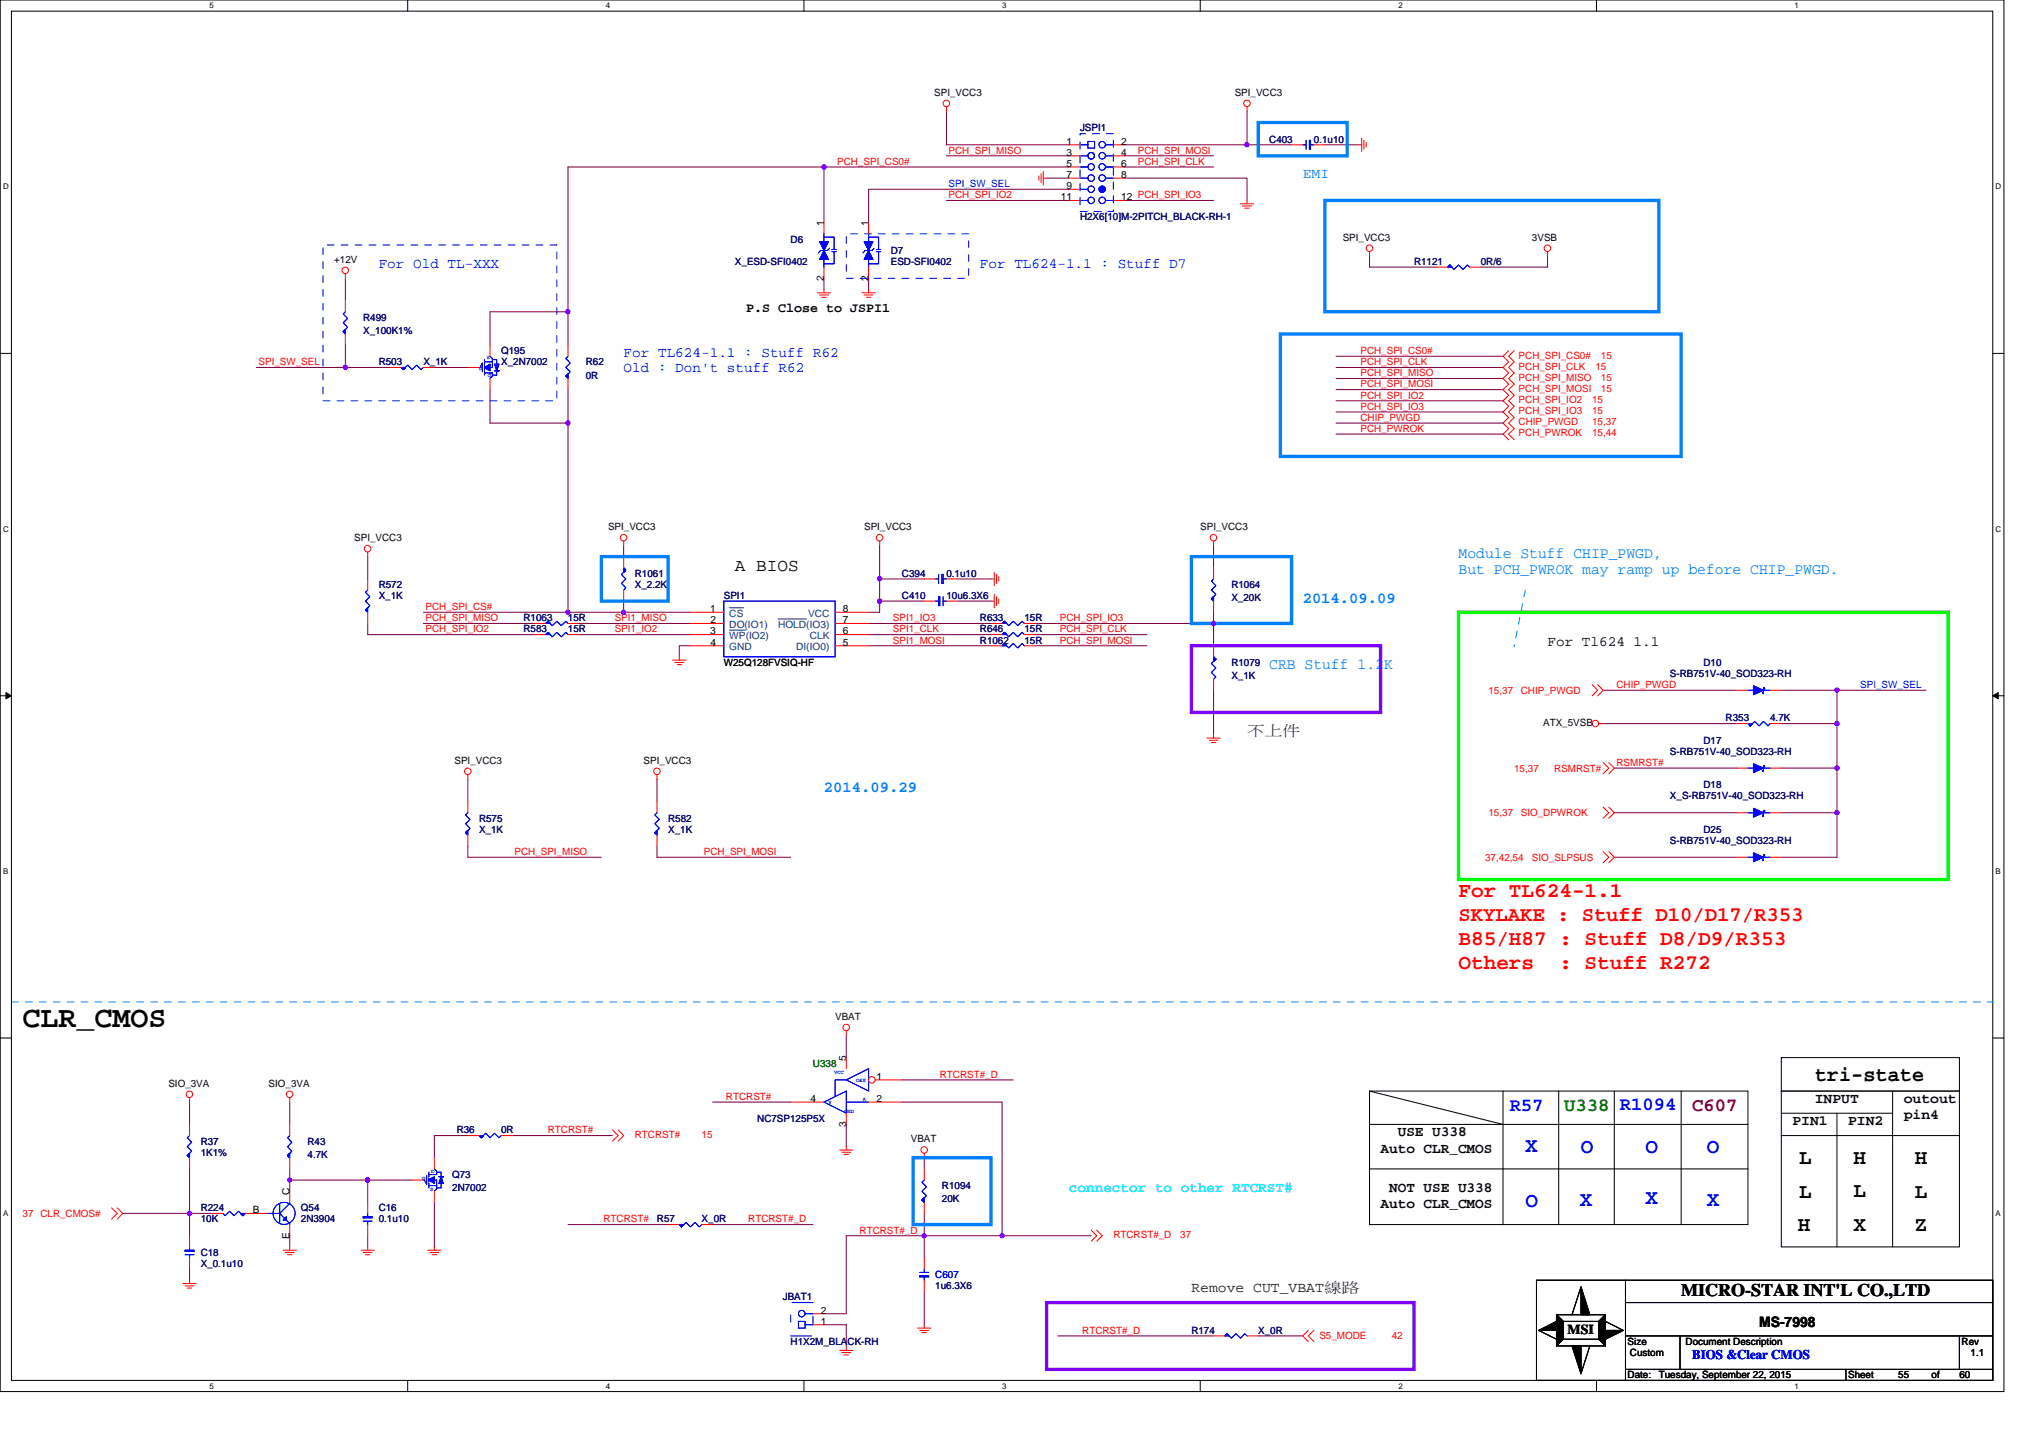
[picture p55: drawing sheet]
<svg xmlns="http://www.w3.org/2000/svg" width="297mm" height="210mm" viewBox="0 0 297 210" stroke-linecap="round" stroke-linejoin="round" font-family="sans-serif">
<defs><g id="words">
<text font-size="4.4" x="3.3" y="150">CLR_CMOS</text>
<g font-size="3.1" fill="#f00">
<text x="213" y="131">For TL624-1.1</text>
<text x="213" y="134.5">SKYLAKE : Stuff D10/D17/R353</text>
<text x="213" y="138">B85/H87 : Stuff D8/D9/R353</text>
<text x="213" y="141.5">Others</text>
<text x="227.7" y="141.5">: Stuff R272</text>
</g>
<g font-size="3.1">
<text x="265" y="157.8">tri-state</text>
<text x="262.7" y="170">L</text>
<text x="270.7" y="170">H</text>
<text x="279.6" y="170">H</text>
<text x="262.6" y="179.8">H</text>
<text x="262.7" y="174.9">L</text>
<text x="270.7" y="174.7">L</text>
<text x="270.7" y="179.8">X</text>
<text x="279.6" y="174.9">L</text>
<text x="279.6" y="179.8">Z</text>
</g>
<g font-size="3.1" fill="#00f">
<text x="222.8" y="168.2">X</text>
<text x="230.9" y="168.4">O</text>
<text x="240.3" y="168.4">O</text>
<text x="249.3" y="168.4">O</text>
<text x="222.8" y="176.2">O</text>
<text x="230.7" y="176">X</text>
<text x="240.3" y="175.9">X</text>
<text x="249.3" y="176">X</text>
</g>
<g font-size="2.8" fill="#00f">
<text x="220.5" y="162.2">R57</text>
<text x="236.6" y="162.1">R1094</text>
</g>
<text font-size="2.8" fill="#008000" x="228.4" y="162.2">U338</text>
<text font-size="2.8" fill="#800000" x="247.1" y="162.2">C607</text>
<g font-size="2.6">
<text x="107.3" y="83.4">A BIOS</text>
<text x="245.5" y="189.3">MICRO-STAR INT'L CO.,LTD</text>
</g>
<g font-size="2.3" fill="#0080ff">
<text x="213" y="81.4">Module Stuff CHIP_PWGD,</text>
<text x="213" y="83.9">But PCH_PWROK may ramp up before CHIP_PWGD.</text>
<text x="190.2" y="88.1">2014.09.09</text>
<text x="185.4" y="97.7">CRB Stuff 1.2K</text>
<text x="120.3" y="115.7">2014.09.29</text>
</g>
<text font-size="2.1" fill="#0080ff" x="190.2" y="26.1">EMI</text>
<g font-size="2.1" fill="#00f">
<text x="55.3" y="39.1">For Old TL-XXX</text>
<text x="143.1" y="39.1">For TL624-1.1 : Stuff D7</text>
<text x="91.1" y="52.1">For TL624-1.1 : Stuff R62</text>
<text x="91.1" y="54.3">Old : Don't stuff R62</text>
</g>
<g font-size="2.1">
<text x="226" y="94.3">For Tl624 1.1</text>
<text x="265" y="161.1">INPUT</text>
<text x="278" y="161.1">outout</text>
<text x="204.1" y="165.9">USE U338</text>
<text x="261.8" y="164.3">PIN1</text>
<text x="269.9" y="164.3">PIN2</text>
<text x="278" y="163.5">pin4</text>
<text x="201.6" y="168.3">Auto CLR_CMOS</text>
<text x="201.6" y="176.5">Auto CLR_CMOS</text>
<text x="202.9" y="174.1">NOT USE U338</text>
<text x="256.9" y="193.8">MS-7998</text>
</g>
<g font-size="2.1" fill="#004000">
<text x="182.1" y="107.3">不上件</text>
<text x="174" y="188.6">Remove CUT_VBAT線路</text>
</g>
<text font-size="2.1" fill="#0ff" x="156.1" y="174.1">connector to other RTCRST#</text>
<text font-size="2" x="228.9" y="194.8">MSI</text>
<text font-size="1.9" x="109" y="45.5">P.S Close to JSPI1</text>
<text font-size="1.9" fill="#00f" x="247.1" y="198.5">BIOS &amp;Clear CMOS</text>
<g font-size="1.5">
<text x="136.4" y="14">SPI_VCC3</text>
<text x="180.3" y="14">SPI_VCC3</text>
<text x="155.8" y="21.1">1</text>
<text x="155.8" y="22.7">3</text>
<text x="163.7" y="21.1">2</text>
<text x="163.7" y="22.7">4</text>
<text x="154.9" y="29.3">11</text>
<text x="155.8" y="26">7</text>
<text x="155.8" y="24.4">5</text>
<text x="155.8" y="27.6">9</text>
<text x="163.7" y="24.4">6</text>
<text x="163.7" y="26">8</text>
<text x="163.7" y="29.3">12 PCH_SPI_IO3</text>
<text x="120.3" y="33" transform="rotate(-90 120.3 33)">1</text>
<text x="126.8" y="33" transform="rotate(-90 126.8 33)">1</text>
<text x="196.1" y="35.1">SPI_VCC3</text>
<text x="223.7" y="35.1">3VSB</text>
<text x="48.8" y="38.4">+12V</text>
<text x="120.3" y="41" transform="rotate(-90 120.3 41)">2</text>
<text x="126.8" y="41" transform="rotate(-90 126.8 41)">2</text>
<text x="88.8" y="77.4">SPI_VCC3</text>
<text x="126.2" y="77.4">SPI_VCC3</text>
<text x="175.3" y="77.4">SPI_VCC3</text>
<text x="51.7" y="79">SPI_VCC3</text>
<text x="103.7" y="89.4">1</text>
<text x="123.1" y="89.4">8</text>
<text x="103.7" y="92.6">3</text>
<text x="103.7" y="91">2</text>
<text x="103.7" y="94.3">4</text>
<text x="123.1" y="94.3">5</text>
<text x="123.1" y="91">7</text>
<text x="123.1" y="92.6">6</text>
<text x="105.7" y="97.2">W25Q128FVSIQ-HF</text>
<text x="225.4" y="106">ATX_5VSB</text>
<text x="66.4" y="111.5">SPI_VCC3</text>
<text x="94" y="111.5">SPI_VCC3</text>
<text x="122" y="148.9">VBAT</text>
<text x="123.6" y="154.9" transform="rotate(-90 123.6 154.9)">5</text>
<text x="24.6" y="158.7">SIO_3VA</text>
<text x="39.2" y="158.7">SIO_3VA</text>
<text x="118.4" y="160.9">4</text>
<text x="128" y="157.7">1</text>
<text x="128" y="160.9">2</text>
<text x="123.6" y="164.5" transform="rotate(-90 123.6 164.5)">3</text>
<text x="133" y="166.8">VBAT</text>
<text x="36.9" y="177.2">B</text>
<text x="42.3" y="174.4" transform="rotate(-90 42.3 174.4)">C</text>
<text x="42.3" y="181" transform="rotate(-90 42.3 181)">E</text>
<text x="119.9" y="191.8">2</text>
<text x="119.9" y="193.4">1</text>
<text x="237.7" y="196.4">Size</text>
<text x="246.2" y="196.4">Document Description</text>
<text x="286.5" y="196.4">Rev</text>
<text x="237.7" y="201.3">Date:</text>
<text x="238" y="198">Custom</text>
<text x="242.2" y="201.3">Tuesday, September 22, 2015</text>
<text x="269.9" y="201.3">Sheet</text>
<text x="277.2" y="201.3">55</text>
<text x="282.1" y="201.3">of</text>
<text x="286.1" y="201.3">60</text>
<text x="287.8" y="198">1.1</text>
</g>
<g font-size="1.5" fill="#f00">
<text x="138.5" y="22.4">PCH_SPI_MISO</text>
<text x="166.2" y="22.4">PCH_SPI_MOSI</text>
<text x="122.3" y="24.1">PCH_SPI_CS0#</text>
<text x="138.5" y="29">PCH_SPI_IO2</text>
<text x="166.2" y="24.1">PCH_SPI_CLK</text>
<text x="37.8" y="53.3">SPI_SW_SEL</text>
<text x="198.7" y="51.7">PCH_SPI_CS0#</text>
<text x="198.7" y="53.3">PCH_SPI_CLK</text>
<text x="221.8" y="52.4">PCH_SPI_CS0#</text>
<text x="221.8" y="54">PCH_SPI_CLK</text>
<text x="233" y="54">15</text>
<text x="233.8" y="52.4">15</text>
<text x="198.7" y="56.6">PCH_SPI_MOSI</text>
<text x="198.7" y="54.9">PCH_SPI_MISO</text>
<text x="198.7" y="58.2">PCH_SPI_IO2</text>
<text x="198.7" y="59.8">PCH_SPI_IO3</text>
<text x="221.8" y="57.2">PCH_SPI_MOSI</text>
<text x="221.8" y="55.6">PCH_SPI_MISO</text>
<text x="221.8" y="58.9">PCH_SPI_IO2</text>
<text x="232.5" y="58.9">15</text>
<text x="233.8" y="57.2">15</text>
<text x="233.8" y="55.6">15</text>
<text x="198.7" y="61.5">CHIP_PWGD</text>
<text x="198.7" y="63.1">PCH_PWROK</text>
<text x="221.8" y="60.5">PCH_SPI_IO3</text>
<text x="221.8" y="62.1">CHIP_PWGD</text>
<text x="221.8" y="63.7">PCH_PWROK</text>
<text x="232.5" y="60.5">15</text>
<text x="232.5" y="62.1">15,37</text>
<text x="232.5" y="63.7">15,44</text>
<text x="62.1" y="89.1">PCH_SPI_CS#</text>
<text x="62.1" y="92.4">PCH_SPI_IO2</text>
<text x="62.1" y="90.7">PCH_SPI_MISO</text>
<text x="89.8" y="90.7">SPI1_MISO</text>
<text x="89.8" y="92.4">SPI1_IO2</text>
<text x="130.4" y="90.7">SPI1_IO3</text>
<text x="130.4" y="94">SPI1_MOSI</text>
<text x="130.4" y="92.4">SPI1_CLK</text>
<text x="154.8" y="90.7">PCH_SPI_IO3</text>
<text x="154.8" y="92.4">PCH_SPI_CLK</text>
<text x="154.8" y="94">PCH_SPI_MOSI</text>
<text x="217.4" y="101.3">15,37</text>
<text x="222.1" y="101.3">CHIP_PWGD</text>
<text x="236.1" y="100.5">CHIP_PWGD</text>
<text x="221.1" y="112.7">15,37</text>
<text x="227" y="112.7">RSMRST#</text>
<text x="236.1" y="111.8">RSMRST#</text>
<text x="217.4" y="119.2">15,37</text>
<text x="222.1" y="119.2">SIO_DPWROK</text>
<text x="75.1" y="124.9">PCH_SPI_MISO</text>
<text x="102.8" y="124.9">PCH_SPI_MOSI</text>
<text x="216.9" y="125.7">37,42,54</text>
<text x="223.7" y="125.7">SIO_SLPSUS</text>
<text x="106" y="160.6">RTCRST#</text>
<text x="137.2" y="157.4">RTCRST#_D</text>
<text x="80" y="165.5">RTCRST#</text>
<text x="92.7" y="166.2">RTCRST#</text>
<text x="102.5" y="166.2">15</text>
<text x="3.3" y="177.7">37 CLR_CMOS#</text>
<text x="88.1" y="178.5">RTCRST#</text>
<text x="109.3" y="178.5">RTCRST#_D</text>
<text x="125.5" y="180.1">RTCRST#_D</text>
<text x="162.6" y="180.8">RTCRST#_D</text>
<text x="172.4" y="180.8">37</text>
<text x="158" y="194.8">RTCRST#_D</text>
<text x="192.7" y="195.6">S5_MODE</text>
<text x="203.2" y="195.6">42</text>
</g>
<g font-size="1.5" fill="#000080">
<text x="157.7" y="19.2">JSPI1</text>
<text x="185.4" y="20.8">C403</text>
<text x="191.9" y="20.8">0.1u10</text>
<text x="115.5" y="35.5">D6</text>
<text x="157.7" y="32.2">H2X6[10]M-2PITCH_BLACK-RH-1</text>
<text x="107.3" y="38.7">X_ESD-SFI0402</text>
<text x="130.1" y="37.1">D7</text>
<text x="130.1" y="38.7">ESD-SFI0402</text>
<text x="206.5" y="38.7">R1121</text>
<text x="216.3" y="38.7">0R/6</text>
<text x="53" y="46.8">R499</text>
<text x="53" y="48.8">X_100K1%</text>
<text x="55.3" y="53.3">R503</text>
<text x="61.8" y="53.3">X_1K</text>
<text x="73.2" y="51.7">Q195</text>
<text x="73.2" y="53.3">X_2N7002</text>
<text x="85.6" y="53.3">R62</text>
<text x="85.6" y="55.3">0R</text>
<text x="55.3" y="85.9">R572</text>
<text x="55.3" y="87.5">X_1K</text>
<text x="92.7" y="84.2">R1061</text>
<text x="92.7" y="85.9">X_2.2K</text>
<text x="105.7" y="87.5">SPI1</text>
<text x="131.7" y="84.2">C394</text>
<text x="131.7" y="87.5">C410</text>
<text x="138.2" y="84.2">0.1u10</text>
<text x="138.2" y="87.5">10u6.3X6</text>
<text x="179.8" y="85.9">R1064</text>
<text x="179.8" y="87.8">X_20K</text>
<text x="76.5" y="92.4">R583</text>
<text x="76.5" y="90.7">R1063</text>
<text x="82.9" y="90.7">15R</text>
<text x="82.9" y="92.4">15R</text>
<text x="143.1" y="92.4">R646</text>
<text x="143.1" y="90.7">R633</text>
<text x="143.1" y="94">R1062</text>
<text x="149.6" y="94">15R</text>
<text x="149.6" y="92.4">15R</text>
<text x="149.6" y="90.7">15R</text>
<text x="179.8" y="97.2">R1079</text>
<text x="179.8" y="99.2">X_1K</text>
<text x="243.9" y="98.8">S-RB751V-40_SOD323-RH</text>
<text x="248.8" y="97.2">D10</text>
<text x="252" y="105.3">R353</text>
<text x="258.5" y="105.3">4.7K</text>
<text x="243.9" y="110.2">S-RB751V-40_SOD323-RH</text>
<text x="248.8" y="108.6">D17</text>
<text x="70" y="120">R575</text>
<text x="97.6" y="120">R582</text>
<text x="243.9" y="116.7">X_S-RB751V-40_SOD323-RH</text>
<text x="248.8" y="115.1">D18</text>
<text x="70" y="121.6">X_1K</text>
<text x="97.6" y="121.6">X_1K</text>
<text x="243.9" y="123.2">S-RB751V-40_SOD323-RH</text>
<text x="248.8" y="121.6">D25</text>
<text x="29.3" y="167.1">R37</text>
<text x="44.9" y="167.1">R43</text>
<text x="66.7" y="165.5">R36</text>
<text x="73.2" y="165.5">0R</text>
<text x="110.6" y="163.9">NC7SP125P5X</text>
<text x="29.3" y="168.8">1K1%</text>
<text x="44.9" y="169.1">4.7K</text>
<text x="66" y="172">Q73</text>
<text x="66" y="173.9">2N7002</text>
<text x="137.6" y="173.6">R1094</text>
<text x="29.3" y="176.9">R224</text>
<text x="29.3" y="178.5">10K</text>
<text x="43.9" y="176.9">Q54</text>
<text x="43.9" y="178.5">2N3904</text>
<text x="55.3" y="176.9">C16</text>
<text x="55.3" y="178.5">0.1u10</text>
<text x="95.9" y="178.5">R57</text>
<text x="102.5" y="178.5">X_0R</text>
<text x="137.6" y="175.6">20K</text>
<text x="29.3" y="183.4">C18</text>
<text x="29.3" y="185">X_0.1u10</text>
<text x="114.3" y="189.9">JBAT1</text>
<text x="136.6" y="188.3">1u6.3X6</text>
<text x="115.5" y="196.4">H1X2M_BLACK-RH</text>
<text x="174" y="194.8">R174</text>
<text x="183.7" y="194.8">X_0R</text>
</g>
<g font-size="1.5" fill="#00f">
<text x="138.5" y="27.3">SPI_SW_SEL</text>
<text x="271.7" y="100.5">SPI_SW_SEL</text>
<text x="136.6" y="186.6">C607</text>
</g>
<g font-size="1.5" fill="#004080">
<text x="106.5" y="90.1">CS</text>
<text x="106.5" y="91.7">DO(IO1)</text>
<text x="106.5" y="93.3">WP(IO2)</text>
<text x="106.5" y="95">GND</text>
<text x="113.6" y="91.7">HOLD(IO3)</text>
<text x="116.3" y="95">DI(IO0)</text>
<text x="118" y="90.1">VCC</text>
<text x="118.3" y="93.3">CLK</text>
</g>
<text font-size="1.5" fill="#008000" x="118.7" y="155.7">U338</text>
<g font-size="1.2">
<text x="30.6" y="1.2">5</text>
<text x="88.5" y="1.2">4</text>
<text x="146.3" y="1.2">3</text>
<text x="204.2" y="1.2">2</text>
<text x="262.1" y="1.2">1</text>
<text x=".5" y="27.6">D</text>
<text x="291.4" y="27.6">D</text>
<text x=".5" y="77.6">C</text>
<text x="291.4" y="77.6">C</text>
<text x=".5" y="127.6">B</text>
<text x="291.4" y="127.6">B</text>
<text x=".5" y="177.6">A</text>
<text x="291.4" y="177.6">A</text>
<text x="30.6" y="202.8">5</text>
<text x="88.5" y="202.8">4</text>
<text x="146.3" y="202.8">3</text>
<text x="204.2" y="202.8">2</text>
<text x="262.1" y="202.8">1</text>
</g>
<g font-size=".8" fill="#00f">
<text x="70.4" y="53.6" transform="rotate(180 70.4 53.6)">G</text>
<text x="71.6" y="52" transform="rotate(180 71.6 52)">S</text>
<text x="71.7" y="54.6" transform="rotate(180 71.7 54.6)">D</text>
<text x="121" y="161.2">Y</text>
<text x="121.8" y="156.9">VCC</text>
<text x="125" y="158">OE#</text>
<text x="126" y="160.8">A</text>
<text x="123.3" y="162.5">GND</text>
<text x="61.7" y="172.3">G</text>
<text x="62.8" y="173.9">S</text>
<text x="62.9" y="171.3">D</text>
</g>
</g></defs>
<path d="M0 0h292.6v203.2h-292.6zM1.7 1.6h289.3v200h-289.3z" fill="none" stroke="#000" stroke-width=".15"/>
<g fill="#fff">
<path d="M30.6 .2h.6v1.3h-.6z"/>
<path d="M30.6 201.8h.6v1.3h-.6z"/>
</g>
<path d="M59.5 0v1.6M59.5 201.6v1.6" fill="none" stroke="#000" stroke-width=".15"/>
<g fill="#fff">
<path d="M88.5 .2h.6v1.3h-.6z"/>
<path d="M88.5 201.8h.6v1.3h-.6z"/>
</g>
<path d="M117.4 0v1.6M117.4 201.6v1.6" fill="none" stroke="#000" stroke-width=".15"/>
<g fill="#fff">
<path d="M146.3 .2h.7v1.3h-.7z"/>
<path d="M146.3 201.8h.7v1.3h-.7z"/>
</g>
<path d="M175.3 0v1.6M175.3 201.6v1.6" fill="none" stroke="#000" stroke-width=".15"/>
<g fill="#fff">
<path d="M204.2 .2h.6v1.3h-.6z"/>
<path d="M204.2 201.8h.6v1.3h-.6z"/>
</g>
<path d="M233.1 0v1.6M233.1 201.6v1.6" fill="none" stroke="#000" stroke-width=".15"/>
<g fill="#fff">
<path d="M262.1 .2h.6v1.3h-.6z"/>
<path d="M262.1 201.8h.6v1.3h-.6z"/>
<path d="M.5 26.6h.8v1.3h-.8z"/>
<path d="M291.4 26.6h.9v1.3h-.9z"/>
<path d="M.5 76.6h.8v1.3h-.8z"/>
<path d="M291.4 76.6h.9v1.3h-.9z"/>
</g>
<path d="M0 51.6h1.7M291 51.6h1.6" fill="none" stroke="#000" stroke-width=".15"/>
<g fill="#fff">
<path d="M.5 126.6h.7v1.3h-.7z"/>
<path d="M291.4 126.6h.8v1.3h-.8z"/>
</g>
<path d="M0 101.6h1.7M291 101.6h1.6" fill="none" stroke="#000" stroke-width=".15"/>
<path d="M.9 101.1l.8 .5-.8 .4zM291 101.6l.8-.5v.9z" fill="#000" stroke="#000" stroke-width=".15"/>
<g fill="#fff">
<path d="M.5 176.6h.7v1.2h-.7z"/>
<path d="M291.4 176.6h.8v1.2h-.8z"/>
</g>
<g fill="none" stroke="#000" stroke-width=".15">
<path d="M0 151.6h1.7M200 159.3l19.5 4.9M200 159.3h55.3v19.5h-55.3zM219.5 159.3v19.5M227.6 159.3v19.5M235.8 159.3v19.5M245.5 159.3v19.5M260.1 159.3h26v22.8h-26zM260.1 154.4h26v4.9h-26zM276.4 159.3v22.8M291 151.6h1.6M200 164.2h55.3"/>
<path d="M200 170.7h55.3M260.1 165.8h26M260.1 162.6h16.3M268.3 162.6v19.5M224.4 186.9h66.6v14.7h-66.6zM224.7 194.3l2.6 1.3M227.3 192h7.2v4.5h-7.2zM227.3 192l1 1M228.3 193h5.2v2.6h-5.2zM228.3 195.6l-1 .9M230.9 187.9l-1.3 4.1M232.2 196.5l-1.3 4.1"/>
<path d="M233.5 195.6l1 .9M234.5 193l2.6 1.3M234.5 192l-1 1M237.4 190.2h53.6M237.4 186.9v14.7M237.4 200h53.6M237.4 195.1h53.6M245.3 195.1v4.9M269.6 200v1.6M286.1 195.1v4.9"/>
</g>
<g fill="none" stroke="#800040" stroke-width=".15">
<path d="M138.2 16.3v4.8h17.9M182.1 16.3v4.8M120.3 24.4h35.8M120.3 24.4h-37.4v21.1M120.3 24.4v8.1M138.2 22.8h17.9M138.2 29.3h17.9M152.8 26h3.3M156.1 27.6h-29.3v4.9M164.2 21.1h17.9M164.2 22.8h13M164.2 24.4h13"/>
<path d="M164.2 29.3h13M164.2 26h17.9v3.3M182.1 21.1h6.5M193.5 21.1h4.9M200 37.4v1.6h9.7M226 37.4v1.6h-9.7M37.4 53.7h13M50.4 50.4v3.3M50.4 40.6v3.3M50.4 53.7h6.5M63.4 53.7h4.9M71.6 56.9v4.9h11.3"/>
<path d="M82.9 45.5h-11.3v4.9M82.9 45.5v4.9M82.9 56.9v4.9M120.3 40.6v1.7M126.8 40.6v1.7M195.1 52h24.4M195.1 56.9h24.4M195.1 55.3h24.4M195.1 53.7h24.4M195.1 58.5h24.4M82.9 61.8v27.6M91.1 79.7v1.6"/>
<path d="M128.5 79.7v4.8M177.2 79.7v3.2M195.1 60.2h24.4M195.1 61.8h24.4M195.1 63.4h24.4M53.7 81.3v3.2M53.7 91v1.7h24.4M61.8 91h16.3M61.8 89.4h21.1M82.9 89.4h8.2M84.6 91h16.2M84.6 92.7h16.2"/>
<path d="M91.1 87.8v1.6M91.1 89.4h9.7M100.8 94.3h-1.6v1.6M126.8 91h17.9M126.8 94.3h17.9M126.8 92.7h17.9M128.5 84.5v3.3M128.5 87.8v1.6h-1.7M128.5 87.8h6.5M128.5 84.5h6.5M139.8 84.5h4.9M139.8 87.8h4.9"/>
<path d="M151.2 91h26M151.2 92.7h16.3M151.2 94.3h16.3M177.2 91v3.3M177.2 89.4v1.6M68.3 113.8v3.3M95.9 113.8v3.3M177.2 100.8v6.5M234.1 100.8h19.5M234.1 105.7h19.5M235.8 112.2h17.8M235.8 118.7h17.8"/>
<path d="M260.1 100.8h8.2M260.1 112.2h8.2M260.1 105.7h8.2M260.1 118.7h8.2M268.3 100.8h13M268.3 105.7v6.5M268.3 100.8v4.9M268.3 112.2v6.5M268.3 118.7v6.5h-8.2M68.3 123.5v1.7h19.5M95.9 123.5v1.7h19.6M235.8 125.2h17.8"/>
<path d="M123.6 151.2v3.2M131.7 157.7h16.3M17.9 177.2h9.8M27.7 170.7v6.5M27.7 160.9v3.3M27.7 177.2v3.2M27.7 177.2h3.2M42.3 172.3h11.4M42.3 172.3v1.6M42.3 160.9v3.3M42.3 170.7v1.6M53.7 172.3v3.3"/>
<path d="M53.7 172.3h6.5M63.4 175.6v6.5M68.3 165.8h-4.9v3.3M74.8 165.8h14.6M82.9 178.8h14.7M104.1 178.8h14.6M104.1 160.9h11.4M123.6 164.2v3.2M131.7 160.9h14.6v19.5M135 177.2v3.2M135 169.1v1.6M27.7 185.3v1.6"/>
<path d="M42.3 180.4v1.7M53.7 180.4v1.7M120.3 193.4h3.3v3.3M135 188.6v4.8M135 180.4h-11.4v11.4h-3.3M135 180.4v3.3M135 180.4h11.3M146.3 180.4h13.1M154.5 195.1h22.7M183.7 195.1h6.5"/>
</g>
<g fill="#f0f" stroke="#f0f" stroke-width=".15">
<circle cx="182.1" cy="21.1" r=".32"/>
<circle cx="177.2" cy="91" r=".31"/>
<circle cx="91.1" cy="89.4" r=".32"/>
<circle cx="128.5" cy="87.8" r=".32"/>
<circle cx="128.5" cy="84.5" r=".32"/>
<circle cx="135" cy="180.4" r=".31"/>
<circle cx="146.3" cy="180.4" r=".31"/>
<circle cx="53.7" cy="172.3" r=".31"/>
<circle cx="42.3" cy="172.3" r=".31"/>
<circle cx="120.3" cy="24.4" r=".32"/>
<circle cx="268.3" cy="112.2" r=".32"/>
<circle cx="268.3" cy="105.7" r=".32"/>
<circle cx="268.3" cy="100.8" r=".32"/>
<circle cx="268.3" cy="118.7" r=".32"/>
<circle cx="50.4" cy="53.6" r=".32"/>
<circle cx="82.9" cy="45.5" r=".32"/>
<circle cx="82.9" cy="89.4" r=".32"/>
<circle cx="82.9" cy="61.8" r=".32"/>
<circle cx="27.7" cy="177.2" r=".32"/>
</g>
<g fill="none" stroke="#f00" stroke-width=".15">
<path d="M138.2 15.6v.7M182.1 15.6v.7M50.4 40v.6M120.3 32.5v1.6M120.3 39v1.6M151.7 25.7v.6M152 25.4v1.3M152.4 25v2M152.4 26h.4M181.1 29.8h2M181.5 30.1h1.3M181.8 30.4h.6"/>
<path d="M182.1 29.3v.5M198.4 21.1h.5M198.9 20.2v1.9M199.2 20.5v1.3M199.5 20.8v.7M200 36.7v.7M226 36.7v.7M56.9 53.7h1.7M61.8 53.7h1.6M119.4 42.8h1.9M119.7 43.1h1.3M120 43.4h.7"/>
<path d="M120.3 42.3v.5M125.9 42.8h1.9M126.2 43.1h1.3M126.5 43.4h.7M126.8 42.3v.5M220.3 51.2l-.8 .8 .8 .8-.8 .9 .8 .8-.8 .8 .8 .8-.8 .8 .8 .8-.8 .8 .8 .8-.8 .9 .8 .8-.8 .8 .8 .8-.8 .8 .8 .8M221.1 51.2l-.8 .8 .8 .8-.8 .9 .8 .8-.8 .8 .8 .8-.8 .8 .8 .8-.8 .8 .8 .8-.8 .9 .8 .8-.8 .8 .8 .8-.8 .8 .8 .8M91.1 79v.7M128.5 79v.7M177.2 79v.7M53.7 80.6v.7M98.2 96.4h2"/>
<path d="M98.5 96.7h1.4M98.9 97h.6M99.2 95.9v.5M135 84.5h1.6M138.2 84.5h1.6M144.7 92.7h1.6M144.7 87.8h.5M144.7 84.5h.5M145.2 86.8v2M145.2 83.6v1.9M145.5 87.1v1.3M145.5 83.9v1.3"/>
<path d="M145.9 87.5v.6M145.9 84.2v.7M149.6 92.7h1.6M232.5 100l.8 .8-.8 .8M233.3 100l.8 .8-.8 .8M68.3 113.1v.7M95.9 113.1v.7M176.3 107.8h1.9M176.6 108.1h1.3M176.9 108.4h.7M177.2 107.3v.5M233.5 105.7h.6"/>
<path d="M234.1 111.4l.8 .8-.8 .8M234.1 117.9l.8 .8-.8 .8M234.9 111.4l.9 .8-.9 .8M234.9 117.9l.9 .8-.9 .8M234.1 124.4l.8 .8-.8 .8M234.9 124.4l.9 .8-.9 .8M123.6 150.5v.7M16.3 176.4l.8 .8-.8 .8M17.1 176.4l.8 .8-.8 .8M27.7 160.3v.6M30.9 177.2h1.7M35.8 177.2h3.2"/>
<path d="M42.3 160.3v.6M42.3 164.2v1.6M42.3 169.1v1.6M42.3 173.9v1.7M42.3 178.8v1.6M89.4 165l.9 .8-.9 .8M90.3 165l.8 .8-.8 .8M122.6 167.9h2M122.9 168.3h1.3M123.3 168.6h.6M123.6 167.4v.5M135 168.4v.7"/>
<path d="M159.4 179.6l.8 .8-.8 .9M160.2 179.6l.8 .8-.8 .9M26.7 187.4h2M27 187.8h1.3M27.3 188.1h.7M27.7 186.9v.5M41.3 182.6h2M41.7 182.9h1.3M42 183.2h.6M42.3 182.1v.5M52.7 182.6h2M53 182.9h1.3"/>
<path d="M53.4 183.2h.6M53.7 182.1v.5M62.5 182.6h1.9M62.8 182.9h1.3M63.1 183.2h.7M63.4 182.1v.5M122.6 197.2h2M122.9 197.5h1.3M123.3 197.8h.6M123.6 196.7v.5M134 193.9h2M134.3 194.3h1.3"/>
<path d="M134.6 194.6h.7M135 193.4v.5M191 194.3l-.8 .8 .8 .8M191.9 194.3l-.9 .8 .9 .8"/>
<circle cx="138.2" cy="15.1" r=".48"/>
<circle cx="182.1" cy="15.1" r=".48"/>
<circle cx="50.4" cy="39.5" r=".48"/>
<circle cx="200" cy="36.2" r=".48"/>
<circle cx="226" cy="36.2" r=".48"/>
<circle cx="91.1" cy="78.5" r=".48"/>
<circle cx="128.4" cy="78.5" r=".48"/>
<circle cx="177.2" cy="78.5" r=".48"/>
<circle cx="53.7" cy="80.1" r=".48"/>
<circle cx="68.3" cy="112.6" r=".48"/>
<circle cx="95.9" cy="112.6" r=".48"/>
<circle cx="233" cy="105.7" r=".48"/>
<circle cx="27.7" cy="159.8" r=".48"/>
<circle cx="42.3" cy="159.8" r=".48"/>
<circle cx="123.6" cy="150" r=".48"/>
<circle cx="135" cy="167.9" r=".48"/>
</g>
<g fill="#000" stroke="#000" stroke-width=".15">
<path d="M224.7 194.3l2.6-1.3v1.3zM230.9 187.9l1.3 4.1h-1.3zM234.5 194.3h2.6l-2.6 1.3zM229.6 196.5h1.3v4.1z"/>
<path d="M227.3 192l1 1v2.6l-1 .9z" fill-rule="evenodd"/>
<path d="M227.3 192l1 1v2.6l-1 .9z" fill-rule="evenodd"/>
<path d="M227.3 192l1 1v2.6l-1 .9z" fill-rule="evenodd"/>
<path d="M234.5 192v4.5l-1-.9v-2.6z" fill-rule="evenodd"/>
<path d="M234.5 192v4.5l-1-.9v-2.6z" fill-rule="evenodd"/>
<path d="M234.5 192v4.5l-1-.9v-2.6z" fill-rule="evenodd"/>
</g>
<path d="M47.2 35.8h34.1v22.7h-34.1zM123.6 34.1h17.9v6.5h-17.9z" fill="none" stroke="#00f" stroke-width=".15" stroke-dasharray="1 1 1 1 1 1 1 1"/>
<path d="M221.1 94.3h.1M222.8 86.2l-1.7 8.1M1.7 146.3h289.3M291 146.3h.1" fill="none" stroke="#0080ff" stroke-width=".15" stroke-dasharray="1 1 1 1 1 1 1 1"/>
<path d="M183.7 17.9h13v4.9h-13zM193.5 29.3h48.7v16.2h-48.7zM187 48.8h58.5v17.9h-58.5zM87.8 81.3h9.8v6.5h-9.8zM174 81.3h14.6v9.7h-14.6zM133.3 169.1h11.4v9.7h-11.4z" fill="none" stroke="#0080ff" stroke-width=".49"/>
<path d="M174 94.3h27.6v9.7h-27.6zM152.8 190.2h53.7v9.8h-53.7z" fill="none" stroke="#8000ff" stroke-width=".49"/>
<path d="M213 89.4h71.5v39h-71.5z" fill="none" stroke="#0f0" stroke-width=".49"/>
<g fill="none" stroke="#00f" stroke-width=".15">
<path d="M120.3 37.9v1.1M120.3 34.1v1.2M120.3 34.6h1.5v1.8M121.2 36.3l-.4 .3h-1l-.3 .3M121.5 36.4h.6M121.5 36.7h.6M121.8 36.7v1.8h-1.5M58.6 53.7l.3 .3 .6-.7 .7 .7 .7-.7 .6 .7 .3-.3M136.6 84.5h.5M137.1 83.9v1.3M137.6 83.9h.1v1.3h-.1zM137.7 84.5h.5"/>
<path d="M146.3 92.7l.4-.4 .6 .7 .7-.7 .6 .7 .7-.7 .3 .4M123.6 157.7l3.2-1.6v3.2zM123.6 157.7h-1.6v2.4M32.6 177.2l.3 .3 .6-.6 .7 .6 .6-.6 .7 .6 .3-.3M39 177.2h1.8M40.8 175.9v2.6M41.3 178.2l.5-.5v.5zM42.3 175.6v.1l-1.5 1.5 1.5 1.5v.1M42.3 165.8l-.3 .3 .6 .7-.6 .6 .6 .7-.6 .6 .3 .4M120.3 160.9l3.3-1.6v3.3zM123.8 160.9h3"/>
<circle cx="41.5" cy="177.2" r="1.61"/>
</g>
<g fill="#00f" stroke="#00f" stroke-width=".15">
<path d="M119.7 35.3h1.3l-.7 1.3z"/>
<path d="M120.3 36.6l.7 1.3h-1.3z"/>
<path d="M58.6 53.7h.6l-.3 .3 .3-.3-.3 .3z" fill-rule="evenodd"/>
<path d="M58.6 53.7h.6l-.3 .3 .3-.3-.3 .3z" fill-rule="evenodd"/>
<path d="M146.3 92.7l.4-.4 .3 .4-.3-.4 .3 .4z" fill-rule="evenodd"/>
<path d="M146.3 92.7l.4-.4 .3 .4-.3-.4 .3 .4z" fill-rule="evenodd"/>
<path d="M42 168.7l.3-.3v.7l-.3-.4 .3-.3z" fill-rule="evenodd"/>
<path d="M42 168.7l.3-.3v.7l-.3-.4 .3-.3z" fill-rule="evenodd"/>
<path d="M35.2 177.2h.6l-.3 .3z" fill-rule="evenodd"/>
<path d="M35.2 177.2h.6l-.3 .3z" fill-rule="evenodd"/>
</g>
<circle cx="127.3" cy="157.7" r=".48" fill="#fff" stroke="#f00" stroke-width=".15"/>
<g fill="none" stroke="#f00" stroke-width=".15">
<path d="M126.8 32.5v1.6M126.8 39v1.6M156.1 21.1h1.6M156.1 22.8h1.6M156.1 24.4h1.6M156.1 26h1.6M156.1 27.6h1.6M156.1 29.3h1.6M162.6 21.1h1.6M162.6 22.8h1.6M162.6 24.4h1.6M162.6 26h1.6"/>
<path d="M162.6 29.3h1.6M188.6 21.1h1.6M191.9 21.1h1.6M209.7 39h1.7M214.6 39h1.7M50.4 43.9v1.6M50.4 48.8v1.6M68.3 53.7h1.7M71.6 50.4v1.6M71.6 55.3v1.6M82.9 50.4v1.6M82.9 55.3v1.6"/>
<path d="M53.7 84.5v1.7M53.7 89.4v1.6M78.1 91h1.6M78.1 92.7h1.6M82.9 91h1.7M82.9 92.7h1.7M91.1 81.3v1.6M91.1 86.2v1.6M100.8 91h4.9M100.8 89.4h4.9M100.8 92.7h4.9M100.8 94.3h4.9"/>
<path d="M122 91h4.8M122 89.4h4.8M122 92.7h4.8M122 94.3h4.8M135 87.8h1.6M138.2 87.8h1.6M144.7 91h1.6M144.7 94.3h1.6M149.6 91h1.6M149.6 94.3h1.6M177.2 82.9v1.6M177.2 87.8v1.6"/>
<path d="M177.2 94.3v1.6M177.2 99.2v1.6M68.3 117.1v1.6M95.9 117.1v1.6M253.6 118.7h1.7M253.6 100.8h1.7M253.6 105.7h1.7M253.6 112.2h1.7M258.5 118.7h1.6M258.5 100.8h1.6M258.5 105.7h1.6M258.5 112.2h1.6"/>
<path d="M68.3 121.9v1.6M95.9 121.9v1.6M253.6 125.2h1.7M258.5 125.2h1.6M123.6 154.4v1.7M127.8 157.7h3.9M27.7 164.2v1.6M27.7 169.1v1.6M53.7 175.6v1.6M53.7 178.8v1.6M60.2 172.3h1.6M63.4 169.1v1.6"/>
<path d="M63.4 173.9v1.7M68.3 165.8h1.7M73.2 165.8h1.6M97.6 178.8h1.6M102.5 178.8h1.6M115.5 160.9h4.8M123.6 162.6v1.6M126.8 160.9h4.9M135 170.7v1.6M135 175.6v1.6M27.7 180.4v1.7M27.7 183.7v1.6"/>
<path d="M118.7 193.4h1.6M118.7 191.8h1.6M135 183.7v1.6M135 186.9v1.7M177.2 195.1h1.7M182.1 195.1h1.6"/>
</g>
<g fill="none" stroke="#00f" stroke-width=".15">
<path d="M126.8 37.9v1.1M126.8 34.1v1.2M126.8 34.6h1.5v1.8M127.7 36.3l-.4 .3h-.9l-.4 .3M128 36.4h.6M128 36.7h.6M128.3 36.7v1.8h-1.5M157.7 21.1h1.2M157.7 22.8h1.2M157.7 24.4h1.2M157.7 26h1.2M157.7 27.6h1.2"/>
<path d="M157.7 29.3h1.2M158.9 20.7h.9v.9h-.9zM161.5 21.1h1.1M161.5 22.8h1.1M161.5 24.4h1.1M161.5 26h1.1M161.5 29.3h1.1M190.2 21.1h.5M190.7 20.5v1.3M191.2 20.5h.2v1.3h-.2zM191.4 21.1h.5M211.4 39l.3-.3 .6 .6 .7-.6 .7 .6 .6-.6 .3 .3"/>
<path d="M50.4 45.5l-.3 .3 .7 .7-.7 .6 .7 .7-.7 .7 .3 .3M70 53.7h.1l.3-.7v1.3M70.8 54.5h1.1v.4l-.3 .4M70.8 52.8h1.1M70.8 54.1v.7M70.8 52.5v.7M70.8 53.3v.7M71.6 52l.3 .3v1.4h-.3M71.9 52.5h.6v2.3h-.6M72.2 54.1h.7zM82.9 52l-.3 .3 .7 .7-.7 .7 .7 .6-.7 .6 .3 .4M53.7 86.2l-.3 .3 .6 .6-.6 .7 .6 .6-.6 .7 .3 .3"/>
<path d="M79.7 92.7l.3-.4 .7 .7 .6-.7 .7 .7 .6-.7 .3 .4M79.7 91l.3-.3 .7 .7 .6-.7 .7 .7 .6-.7 .3 .3M91.1 82.9l.3 .3-.6 .7 .6 .6-.6 .7 .6 .6-.3 .4M105.7 87.8h16.3v8.1h-16.3zM136.6 87.8h.5M137.1 87.1h.1v1.3h-.1zM137.7 87.1v1.3M137.7 87.8h.5M146.3 91l.4-.3 .6 .7 .7-.7 .6 .7 .7-.7 .3 .3M146.3 94.3l.4-.3 .6 .6 .7-.6 .6 .6 .7-.6 .3 .3M177.2 84.5l-.3 .4 .7 .6-.7 .7 .7 .6-.7 .7 .3 .3M177.2 95.9l.4 .3-.7 .7 .7 .6-.7 .7 .7 .6-.4 .4"/>
<path d="M68.3 118.7l-.3 .3 .6 .7-.6 .6 .6 .6-.6 .7 .3 .3M95.9 118.7l-.3 .3 .7 .7-.7 .6 .7 .6-.7 .7 .3 .3M255.3 118.7h.8M255.3 100.8h.8M255.3 105.7l.3 .3 .6-.7 .7 .7 .6-.7 .7 .7 .3-.3M255.3 112.2h.8M257.5 118.7h1M257.5 100.8h1M257.5 112.2h1M257.7 118.5v-.2h-.2v.9h-.1v-.2M257.7 100.6v-.1h-.2v.8h-.1v-.2M257.7 112v-.2h-.2v.8h-.1v-.1"/>
<path d="M255.3 125.2h.8M257.5 125.2h1M257.7 125v-.2h-.2v.9h-.1v-.2M27.7 165.8l-.4 .3 .7 .7-.7 .6 .7 .7-.7 .6 .4 .4M53 178.3h1.3M53 177.7h1.3v.1h-1.3zM53.7 177.2v.5M53.7 178.3v.5M62.3 171.7v1.3l-.3-.7h-.2M62.6 173.1h1.2M62.6 171.2v.6M62.6 172.8v.7"/>
<path d="M62.6 172v.6M63.4 170.7l.4 .3v.5h-1.2M63.4 172.3h.4v1.3l-.4 .3M63.8 171.2h.6v2.3h-.6M64.1 171.8h.6zM70 165.8l.3 .3 .6-.6 .7 .6 .6-.6 .7 .6 .3-.3M99.2 178.8l.3 .4 .7-.7 .6 .7 .7-.7 .6 .7 .4-.4M135 172.3l-.4 .3 .7 .7-.7 .6 .7 .7-.7 .6 .4 .4M27 182.6h1.3v.1h-1.3zM27 183.2h1.3M27.7 182.1v.5M27.7 183.2v.5"/>
<path d="M116.6 193h1v.9h-1zM117.6 191.8h1.1M117.6 193.4h1.1M134.3 186.3h1.3v.2h-1.3zM134.3 185.8h1.3M135 186.5v.4M135 185.3v.5M178.9 195.1l.3-.3 .6 .6 .7-.6 .6 .6 .7-.6 .3 .3"/>
<circle cx="159.3" cy="22.7" r=".48"/>
<circle cx="159.3" cy="24.4" r=".48"/>
<circle cx="159.3" cy="26" r=".48"/>
<circle cx="159.3" cy="29.3" r=".48"/>
<circle cx="159.3" cy="27.6" r=".48"/>
<circle cx="161" cy="21.1" r=".48"/>
<circle cx="161" cy="24.4" r=".48"/>
<circle cx="161" cy="26" r=".48"/>
<circle cx="161" cy="29.3" r=".48"/>
<circle cx="161" cy="22.7" r=".48"/>
<circle cx="117.1" cy="191.8" r=".48"/>
</g>
<g fill="#00f" stroke="#00f" stroke-width=".15">
<path d="M256.1 118l1.4 .7-1.4 .6z"/>
<path d="M126.2 35.3h1.3l-.7 1.3z"/>
<path d="M126.8 36.6l.7 1.3h-1.3z"/>
<path d="M256.1 100.1l1.4 .7-1.4 .7z"/>
<path d="M256.1 124.5l1.4 .7-1.4 .6z"/>
<path d="M256.1 111.5l1.4 .7-1.4 .6z"/>
<path d="M146.3 91l.4-.3 .3 .3-.3-.3 .3 .3z" fill-rule="evenodd"/>
<path d="M146.3 91l.4-.3 .3 .3-.3-.3 .3 .3z" fill-rule="evenodd"/>
<path d="M146.3 94.3l.4-.3 .3 .3-.3-.3 .3 .3z" fill-rule="evenodd"/>
<path d="M146.3 94.3l.4-.3 .3 .3-.3-.3 .3 .3z" fill-rule="evenodd"/>
<path d="M53.4 89.1l.3-.3v.6l-.3-.3 .3-.3z" fill-rule="evenodd"/>
<path d="M53.4 89.1l.3-.3v.6l-.3-.3 .3-.3z" fill-rule="evenodd"/>
<path d="M27.3 168.7l.4-.3v.7l-.4-.4 .4-.3z" fill-rule="evenodd"/>
<path d="M27.3 168.7l.4-.3v.7l-.4-.4 .4-.3z" fill-rule="evenodd"/>
<path d="M176.9 87.5l.3-.4v.7l-.3-.3 .3-.4z" fill-rule="evenodd"/>
<path d="M176.9 87.5l.3-.4v.7l-.3-.3 .3-.4z" fill-rule="evenodd"/>
<path d="M211.4 39l.3-.3 .3 .3-.3-.3 .3 .3z" fill-rule="evenodd"/>
<path d="M211.4 39l.3-.3 .3 .3-.3-.3 .3 .3z" fill-rule="evenodd"/>
<path d="M99.2 178.8h.7l-.4 .4 .4-.4-.4 .4z" fill-rule="evenodd"/>
<path d="M99.2 178.8h.7l-.4 .4 .4-.4-.4 .4z" fill-rule="evenodd"/>
<path d="M177.2 95.9l.4 .3-.4 .4 .4-.4-.4 .4z" fill-rule="evenodd"/>
<path d="M177.2 95.9l.4 .3-.4 .4 .4-.4-.4 .4z" fill-rule="evenodd"/>
<path d="M79.7 92.7l.3-.4 .3 .4-.3-.4 .3 .4z" fill-rule="evenodd"/>
<path d="M79.7 92.7l.3-.4 .3 .4-.3-.4 .3 .4z" fill-rule="evenodd"/>
<path d="M82.6 54.9l.3-.3v.7l-.3-.4 .3-.3z" fill-rule="evenodd"/>
<path d="M82.6 54.9l.3-.3v.7l-.3-.4 .3-.3z" fill-rule="evenodd"/>
<path d="M70.8 53.7l.8-.5v.9z" fill-rule="evenodd"/>
<path d="M72.2 53.2h.7l-.4 .9h.4h-.4z" fill-rule="evenodd"/>
<path d="M70.8 53.7l.8-.5v.9z" fill-rule="evenodd"/>
<path d="M72.2 53.2h.7l-.4 .9h.4h-.4z" fill-rule="evenodd"/>
<path d="M68 121.6l.3-.3v.6l-.3-.3 .3-.3z" fill-rule="evenodd"/>
<path d="M68 121.6l.3-.3v.6l-.3-.3 .3-.3z" fill-rule="evenodd"/>
<path d="M178.9 195.1l.3-.3 .3 .3-.3-.3 .3 .3z" fill-rule="evenodd"/>
<path d="M178.9 195.1l.3-.3 .3 .3-.3-.3 .3 .3z" fill-rule="evenodd"/>
<path d="M91.1 82.9l.3 .3-.3 .4 .3-.4-.3 .4z" fill-rule="evenodd"/>
<path d="M91.1 82.9l.3 .3-.3 .4 .3-.4-.3 .4z" fill-rule="evenodd"/>
<path d="M255.3 105.7h.6l-.3 .3 .3-.3-.3 .3z" fill-rule="evenodd"/>
<path d="M255.3 105.7h.6l-.3 .3 .3-.3-.3 .3z" fill-rule="evenodd"/>
<path d="M50.4 48.1v.7l-.3-.3z" fill-rule="evenodd"/>
<path d="M50.4 48.1v.7l-.3-.3z" fill-rule="evenodd"/>
<path d="M95.9 121.3v.6l-.3-.3z" fill-rule="evenodd"/>
<path d="M95.9 121.3v.6l-.3-.3z" fill-rule="evenodd"/>
<path d="M62.6 172.3l.8-.5v1z" fill-rule="evenodd"/>
<path d="M64.4 171.8l.3 1h-.6l.3-1h.3z" fill-rule="evenodd"/>
<path d="M62.6 172.3l.8-.5v1z" fill-rule="evenodd"/>
<path d="M64.4 171.8l.3 1h-.6l.3-1h.3z" fill-rule="evenodd"/>
<path d="M79.7 91l.3-.3 .3 .3-.3-.3 .3 .3z" fill-rule="evenodd"/>
<path d="M79.7 91l.3-.3 .3 .3-.3-.3 .3 .3z" fill-rule="evenodd"/>
<path d="M134.6 175.2l.4-.3v.7l-.4-.4 .4-.3z" fill-rule="evenodd"/>
<path d="M134.6 175.2l.4-.3v.7l-.4-.4 .4-.3z" fill-rule="evenodd"/>
<path d="M70 165.8h.6l-.3 .3 .3-.3-.3 .3z" fill-rule="evenodd"/>
<path d="M70 165.8h.6l-.3 .3 .3-.3-.3 .3z" fill-rule="evenodd"/>
<circle cx="161" cy="27.6" r=".48"/>
</g>
<path d="M106.5 88.8h2.1M106.5 92h2.4M113.6 90.4h4.2" fill="none" stroke="#004080" stroke-width=".15"/>
<path d="M115.5 190.2h3.2v4.9h-3.2z" fill="none" stroke="#fff" stroke-width=".15" stroke-dasharray="3 2 1 2"/>
<path d="M115.5 190.2h3.2v4.9h-3.2z" fill="none" stroke="#00f" stroke-width=".15" stroke-dasharray="3 2 1 2"/>
<path d="M157.7 19.5h4.9v11.4h-4.9z" fill="none" stroke="#fff" stroke-width=".15" stroke-dasharray="1 1 1 1 1 1 1 1"/>
<path d="M157.7 19.5h4.9v11.4h-4.9z" fill="none" stroke="#00f" stroke-width=".15" stroke-dasharray="1 1 1 1 1 1 1 1"/>
<g fill="#f0f" stroke="#f0f" stroke-width=".15">
<circle cx="182.1" cy="21.1" r=".32"/>
<circle cx="177.2" cy="91" r=".31"/>
<circle cx="91.1" cy="89.4" r=".32"/>
<circle cx="128.5" cy="87.8" r=".32"/>
<circle cx="128.5" cy="84.5" r=".32"/>
<circle cx="135" cy="180.4" r=".31"/>
<circle cx="146.3" cy="180.4" r=".31"/>
<circle cx="53.7" cy="172.3" r=".31"/>
<circle cx="42.3" cy="172.3" r=".31"/>
<circle cx="120.3" cy="24.4" r=".32"/>
<circle cx="268.3" cy="112.2" r=".32"/>
<circle cx="268.3" cy="105.7" r=".32"/>
<circle cx="268.3" cy="100.8" r=".32"/>
<circle cx="268.3" cy="118.7" r=".32"/>
<circle cx="50.4" cy="53.6" r=".32"/>
<circle cx="82.9" cy="45.5" r=".32"/>
<circle cx="82.9" cy="89.4" r=".32"/>
<circle cx="82.9" cy="61.8" r=".32"/>
<circle cx="27.7" cy="177.2" r=".32"/>
</g>
<use href="#words"/>
</svg>
